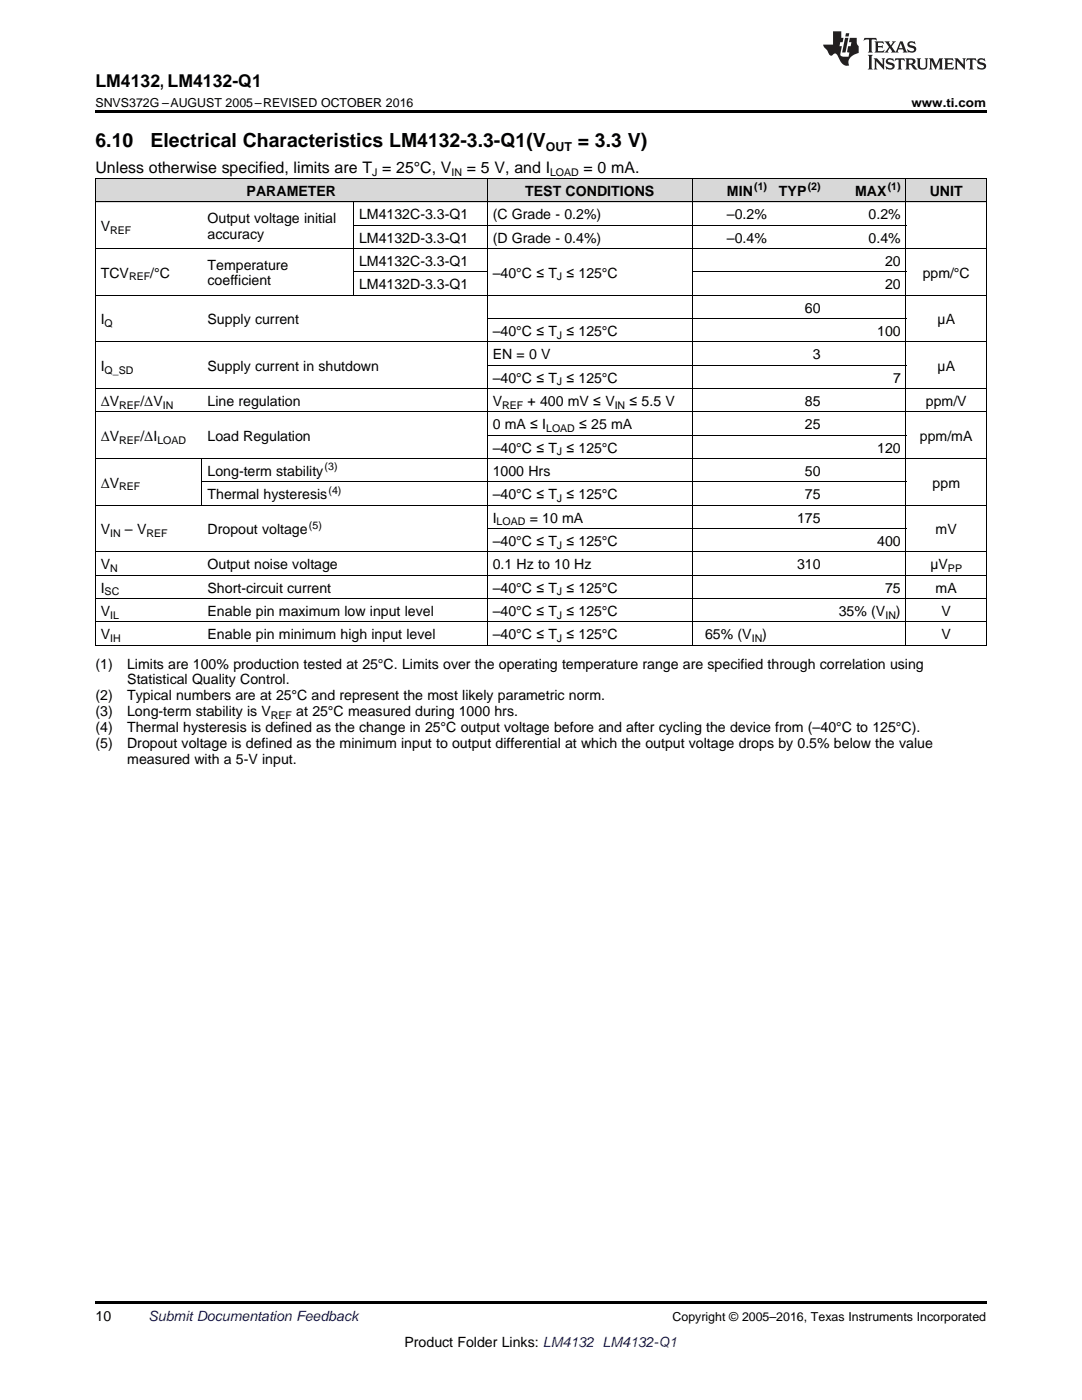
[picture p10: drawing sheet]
<svg xmlns="http://www.w3.org/2000/svg" width="216mm" height="279mm" viewBox="0 0 216 279" stroke-linecap="round" stroke-linejoin="round" font-family="sans-serif">
<defs><g id="words">
<g font-size="3.9">
<text x="19" y="29.3">6.10</text>
<text x="30.1" y="29.3">Electrical Characteristics LM4132-3.3-Q1(V</text>
<text x="115.3" y="29.3">= 3.3 V)</text>
</g>
<text font-size="3.5" x="19" y="17.3">LM4132, LM4132-Q1</text>
<g font-size="3.2">
<text x="19" y="34.4">Unless otherwise specified, limits are T = 25°C, V</text>
<text x="93.2" y="34.4">= 5 V, and I</text>
<text x="116.5" y="34.4">= 0 mA.</text>
</g>
<g font-size="2.8">
<text x="49.2" y="39.1">PARAMETER</text>
<text x="104.8" y="39.1">TEST CONDITIONS</text>
<text x="145.1" y="39.1">MIN</text>
<text x="155.4" y="39.1">TYP</text>
<text x="170.6" y="39.1">MAX</text>
<text x="185.5" y="39.1">UNIT</text>
<text x="20.1" y="46.1">V</text>
<text x="41.4" y="44.5">Output voltage initial</text>
<text x="41.4" y="47.7">accuracy</text>
<text x="71.6" y="43.7">LM4132C-3.3-Q1</text>
<text x="98.3" y="43.7">(C Grade - 0.2%)</text>
<text x="145.1" y="43.7">–0.2%</text>
<text x="173.3" y="43.7">0.2%</text>
<text x="41.4" y="53.8">Temperature</text>
<text x="71.6" y="48.4">LM4132D-3.3-Q1</text>
<text x="71.6" y="53.1">LM4132C-3.3-Q1</text>
<text x="98.3" y="48.4">(D Grade - 0.4%)</text>
<text x="145.1" y="48.4">–0.4%</text>
<text x="173.3" y="48.4">0.4%</text>
<text x="176.6" y="53.1">20</text>
<text x="20.1" y="55.4">TCV</text>
<text x="30" y="55.4">/°C</text>
<text x="41.4" y="57">coefficient</text>
<text x="71.6" y="57.7">LM4132D-3.3-Q1</text>
<text x="98.3" y="55.4">–40°C ≤ T ≤ 125°C</text>
<text x="176.6" y="57.7">20</text>
<text x="184.1" y="55.4">ppm/°C</text>
<text x="20.1" y="64.7">I</text>
<text x="41.4" y="64.7">Supply current</text>
<text x="160.6" y="62.4">60</text>
<text x="187.1" y="64.7">µA</text>
<text x="98.3" y="67">–40°C ≤ T ≤ 125°C</text>
<text x="98.3" y="71.7">EN = 0 V</text>
<text x="162.2" y="71.7">3</text>
<text x="175" y="67">100</text>
<text x="20.1" y="74">I</text>
<text x="41.4" y="74">Supply current in shutdown</text>
<text x="98.3" y="76.3">–40°C ≤ T ≤ 125°C</text>
<text x="178.2" y="76.3">7</text>
<text x="187.1" y="74">µA</text>
<text x="20.1" y="81">ΔV</text>
<text x="28" y="81">/ΔV</text>
<text x="41.4" y="81">Line regulation</text>
<text x="98.3" y="81">V</text>
<text x="105.3" y="81">+ 400 mV ≤ V</text>
<text x="125.6" y="81">≤ 5.5 V</text>
<text x="160.6" y="81">85</text>
<text x="184.7" y="81">ppm/V</text>
<text x="20.1" y="88">ΔV</text>
<text x="28" y="88">/ΔI</text>
<text x="41.4" y="88">Load Regulation</text>
<text x="98.3" y="85.7">0 mA ≤ I</text>
<text x="115.6" y="85.7">≤ 25 mA</text>
<text x="160.6" y="85.7">25</text>
<text x="183.6" y="88">ppm/mA</text>
<text x="41.4" y="95">Long-term stability</text>
<text x="98.3" y="90.3">–40°C ≤ T ≤ 125°C</text>
<text x="98.3" y="95">1000 Hrs</text>
<text x="160.6" y="95">50</text>
<text x="175" y="90.3">120</text>
<text x="20.1" y="97.3">ΔV</text>
<text x="41.4" y="99.6">Thermal hysteresis</text>
<text x="98.3" y="99.6">–40°C ≤ T ≤ 125°C</text>
<text x="160.6" y="99.6">75</text>
<text x="186.1" y="97.3">ppm</text>
<text x="20.1" y="106.6">V</text>
<text x="24.9" y="106.6">– V</text>
<text x="41.4" y="106.6">Dropout voltage</text>
<text x="98.3" y="104.3">I</text>
<text x="105.7" y="104.3">= 10 mA</text>
<text x="159" y="104.3">175</text>
<text x="186.7" y="106.6">mV</text>
<text x="20.1" y="113.6">V</text>
<text x="41.4" y="113.6">Output noise voltage</text>
<text x="98.3" y="108.9">–40°C ≤ T ≤ 125°C</text>
<text x="98.3" y="113.6">0.1 Hz to 10 Hz</text>
<text x="159" y="113.6">310</text>
<text x="175" y="108.9">400</text>
<text x="185.7" y="113.6">µV</text>
<text x="20.1" y="118.3">I</text>
<text x="41.4" y="118.3">Short-circuit current</text>
<text x="98.3" y="118.3">–40°C ≤ T ≤ 125°C</text>
<text x="176.6" y="118.3">75</text>
<text x="186.7" y="118.3">mA</text>
<text x="20.1" y="122.9">V</text>
<text x="41.4" y="122.9">Enable pin maximum low input level</text>
<text x="98.3" y="122.9">–40°C ≤ T ≤ 125°C</text>
<text x="167.4" y="122.9">35% (V</text>
<text x="178.8" y="122.9">)</text>
<text x="187.9" y="122.9">V</text>
<text x="20.1" y="127.6">V</text>
<text x="41.4" y="127.6">Enable pin minimum high input level</text>
<text x="98.3" y="127.6">–40°C ≤ T ≤ 125°C</text>
<text x="140.7" y="127.6">65% (V</text>
<text x="152.1" y="127.6">)</text>
<text x="187.9" y="127.6">V</text>
<text x="19" y="133.4">(1)</text>
<text x="25.4" y="133.4">Limits are 100% production tested at 25°C. Limits over the operating temperature range are specified through correlation using</text>
<text x="25.4" y="136.6">Statistical Quality Control.</text>
<text x="19" y="139.8">(2)</text>
<text x="19" y="142.9">(3)</text>
<text x="25.4" y="139.8">Typical numbers are at 25°C and represent the most likely parametric norm.</text>
<text x="25.4" y="142.9">Long-term stability is V</text>
<text x="59.1" y="142.9">at 25°C measured during 1000 hrs.</text>
<text x="19" y="146.1">(4)</text>
<text x="19" y="149.3">(5)</text>
<text x="25.4" y="146.1">Thermal hysteresis is defined as the change in 25°C output voltage before and after cycling the device from (–40°C to 125°C).</text>
<text x="25.4" y="149.3">Dropout voltage is defined as the minimum input to output differential at which the output voltage drops by 0.5% below the value</text>
<text x="25.4" y="152.5">measured with a 5-V input.</text>
<text x="19" y="263.6">10</text>
<text x="80.7" y="268.9">Product Folder Links: LM4132 LM4132-Q1</text>
</g>
<text font-size="2.8" fill="#0000c8" x="29.6" y="263.6">Submit Documentation Feedback</text>
<g font-size="2.5">
<text x="19" y="21.4">SNVS372G –AUGUST 2005–REVISED OCTOBER 2016</text>
<text x="181.9" y="21.4">www.ti.com</text>
<text x="108.9" y="30.1">OUT</text>
<text x="134.2" y="263.6">Copyright © 2005–2016, Texas Instruments Incorporated</text>
</g>
<g font-size="2.1">
<text x="74.3" y="35.1">J</text>
<text x="90.1" y="35.1">IN</text>
<text x="109.7" y="35.1">LOAD</text>
<text x="150.5" y="38">(1)</text>
<text x="161.2" y="38">(2)</text>
<text x="177.1" y="38">(1)</text>
<text x="22" y="46.6">REF</text>
<text x="25.8" y="56">REF</text>
<text x="111.1" y="56">J</text>
<text x="20.9" y="65.3">Q</text>
<text x="111.1" y="67.6">J</text>
<text x="20.9" y="74.6">Q_SD</text>
<text x="111.1" y="76.9">J</text>
<text x="23.8" y="81.6">REF</text>
<text x="32.5" y="81.6">IN</text>
<text x="100.2" y="81.6">REF</text>
<text x="122.7" y="81.6">IN</text>
<text x="23.8" y="88.5">REF</text>
<text x="31.4" y="88.5">LOAD</text>
<text x="109" y="86.2">LOAD</text>
<text x="64.8" y="93.8">(3)</text>
<text x="111.1" y="90.9">J</text>
<text x="23.8" y="97.9">REF</text>
<text x="65.6" y="98.5">(4)</text>
<text x="111.1" y="100.2">J</text>
<text x="22" y="107.2">IN</text>
<text x="29.2" y="107.2">REF</text>
<text x="61.6" y="105.5">(5)</text>
<text x="99.1" y="104.8">LOAD</text>
<text x="111.1" y="109.5">J</text>
<text x="20.9" y="118.8">SC</text>
<text x="22" y="114.2">N</text>
<text x="111.1" y="118.8">J</text>
<text x="189.2" y="114.2">PP</text>
<text x="22" y="123.5">IL</text>
<text x="111.1" y="123.5">J</text>
<text x="176.7" y="123.5">IN</text>
<text x="22" y="128.1">IH</text>
<text x="111.1" y="128.1">J</text>
<text x="150" y="128.1">IN</text>
<text x="54" y="143.5">REF</text>
</g>
</g></defs>
<g fill="#d8d8d8">
<path d="M19 35.7h21.4v4.7h-21.4z"/>
<path d="M40.4 35.7h30.2v4.7h-30.2z"/>
<path d="M70.6 35.7h26.7v4.7h-26.7z"/>
<path d="M97.3 35.7h40.8v4.7h-40.8z"/>
<path d="M138.1 35.7h16.1v4.7h-16.1z"/>
<path d="M154.2 35.7h10.6v4.7h-10.6z"/>
<path d="M164.8 35.7h16v4.7h-16z"/>
<path d="M180.8 35.7h16v4.7h-16z"/>
</g>
<path d="M19 22h177.8v.5h-177.8zM19 128.8h.2zM70.5 128.8h.1zM97.2 128.8h.1zM138 128.8h.1zM154.1 128.8h.1zM164.7 128.8h.1zM180.7 128.8h.1zM196.7 128.8h.1zM19 259.7h177.8v.5h-177.8z" fill="#000"/>
<g fill="none" stroke="#000" stroke-width=".2">
<path d="M19 35.6l177.8 .1v93.1M19.1 35.7v93.1M97.2 35.7v93.1M138.1 35.7v93.1M180.8 35.7v93.1M19 58.9h177.8M19 49.6h177.8M19 40.3h177.8M70.5 40.3v18.7M70.6 54.3h26.7M70.6 45h110.2M138.1 54.3h42.7"/>
<path d="M19 77.6h177.8M19 68.2h177.8M97.3 72.9h83.5M97.3 63.6h83.5M19 91.5h177.8M19 82.2h177.8M40.3 91.5v9.4M40.4 96.2h140.4M97.3 86.9h83.5M19 119.5h177.8M19 114.8h177.8M19 110.2h177.8"/>
<path d="M19 100.8h177.8M97.3 105.5h83.5M19 128.8h177.8M19 124.1h177.8"/>
</g>
<g fill="#231f20">
<path d="M172.5 7.6l-.1 .5 .4-.2h.6v.1v2.1l-.2 .4h.9l-.2-.4v-2.1l.1-.1h.5l.5 .2-.2-.5zM174.5 8.3l.2 .3v1.5l-.2 .4h1.8l.2-.6a1.04 1.04 0 0 1-1.3 .2v-.7h.6l.3 .2v-.6l-.3 .2h-.6v-.6l.8-.1 .4 .3-.2-.5zM176.5 8.3l.9 1.1-.9 1.1h.8l-.2-.2 .4-.7 .5 .7-.2 .2h1.5l-.2-.2 .2-.4h.9l.1 .4-.2 .2h1l-.3-.3-.7-1.9h-.5l-.9 2-.8-1 .9-1h-.8l.1 .3-.4 .5-.3-.6 .1-.2zM179.7 8.6l.4 1h-.7zM181.3 8.4a.63 .63 0 0 0-.2 .7 .63 .63 0 0 0 .6 .4l.6 .2 .1 .2a.75 .75 0 0 1-.7 .4 .75 .75 0 0 1-.6-.5l.1 .7 .1-.1a1.11 1.11 0 0 0 1.5-.6 1.13 1.13 0 0 0-1.2-.8l-.1-.4a1.04 1.04 0 0 1 1.2 .2l-.2-.5-.2 .1-.4-.2zM173.2 10.9l.2 .4v2.2l-.2 .4h1l-.3-.4v-2.2l.3-.4zM174.3 11.6l.3 .4v1.5l-.3 .4h.8l-.2-.4v-1.3l1.5 1.7v-1.9l.2-.4h-.7l.2 .4v.9l-1.1-1.3zM177 11.8a.62 .62 0 0 0-.2 .7 .62 .62 0 0 0 .6 .4l.6 .1 .1 .3a.76 .76 0 0 1-.7 .3 .76 .76 0 0 1-.7-.4l.2 .7 .1-.1a1.11 1.11 0 0 0 1.5-.6 1.13 1.13 0 0 0-1.2-.8l-.1-.4a1.04 1.04 0 0 1 1.2 .2l-.2-.6-.2 .1-.5-.1zM178.7 11.6l-.2 .6a.61 .61 0 0 1 .8-.3v1.6l-.2 .4h.9l-.2-.4v-1.6a.63 .63 0 0 1 .7 .3l-.1-.6zM180.6 11.6l.3 .4v1.5l-.3 .4h1l-.2-.2-.1-.8 .6 .2a.76 .76 0 0 0 1.2 .7l-1-1a.58 .58 0 0 0 .6-.5 .58 .58 0 0 0-.5-.6zM181.4 11.9h.1a.45 .45 0 0 1 .5 .1 .45 .45 0 0 1 .1 .5l-.8 .2zM182.9 11.6l.2 .2a2.17 2.17 0 0 0 .3 1.9 .99 .99 0 0 0 1.6-.6v-1.1l.2-.4h-.7l.2 .2a1.92 1.92 0 0 1-.2 1.8 .6 .6 0 0 1-.9-.5v-1.1l.2-.4zM185.4 11.6l.2 .4v1.5l-.2 .4h.7l-.2-.4v-1.4l.8 1.8 .8-1.8v1.4l-.2 .4h.9l-.2-.4v-1.5l.2-.4h-.8l-.6 1.5-.6-1.5zM188.4 11.6l.2 .4v1.5l-.2 .4h1.8l.1-.6a1.04 1.04 0 0 1-1.2 .1v-.6h.5l.4 .2v-.6l-.4 .2h-.5v-.7h.8l.3 .3-.1-.6zM190.5 11.6l.2 .4v1.5l-.2 .4h.7l-.2-.4v-1.3l1.5 1.7v-1.9l.2-.4h-.7l.2 .4v.9l-1.1-1.3zM192.9 11.6l-.1 .6a.61 .61 0 0 1 .7-.3l.1 1.6-.3 .4h1l-.3-.4 .1-1.6a.63 .63 0 0 1 .7 .3l-.1-.6zM195.2 11.8a.62 .62 0 0 0-.2 .7 .62 .62 0 0 0 .6 .4l.6 .1 .1 .3a.76 .76 0 0 1-.7 .3 .76 .76 0 0 1-.6-.4l.1 .7 .1-.1a1.11 1.11 0 0 0 1.6-.6 1.13 1.13 0 0 0-1.3-.8l-.1-.4a1.04 1.04 0 0 1 1.2 .2l-.1-.6-.2 .1-.5-.1z"/>
<path d="M166.2 6.3v2.6h-1.9v.4l.8 .9a.91 .91 0 0 0 1 .8 .56 .56 0 0 1 .5-.3 .56 .56 0 0 1 .5 .3l.4 .8a1.53 1.53 0 0 0 1.9 1.2 1.54 1.54 0 0 1 1-2.1l.9-.3v-1.4a1.52 1.52 0 0 1-.4-1.6h-1.3l-.2 .8h.5l-.2 .8h-.5l-.1 1v.2l.4 .1-.2 .8a1.93 1.93 0 0 1-1.6-.3l.3-1.8h-.5l.2-.8h.4l.2-.8h-.4v-1.3zM168.6 7.6l-.6 2.9h.7l.6-2.9zM168.8 6.6l-.1 .7h.6l.2-.7z"/>
</g>
<use href="#words"/>
</svg>
